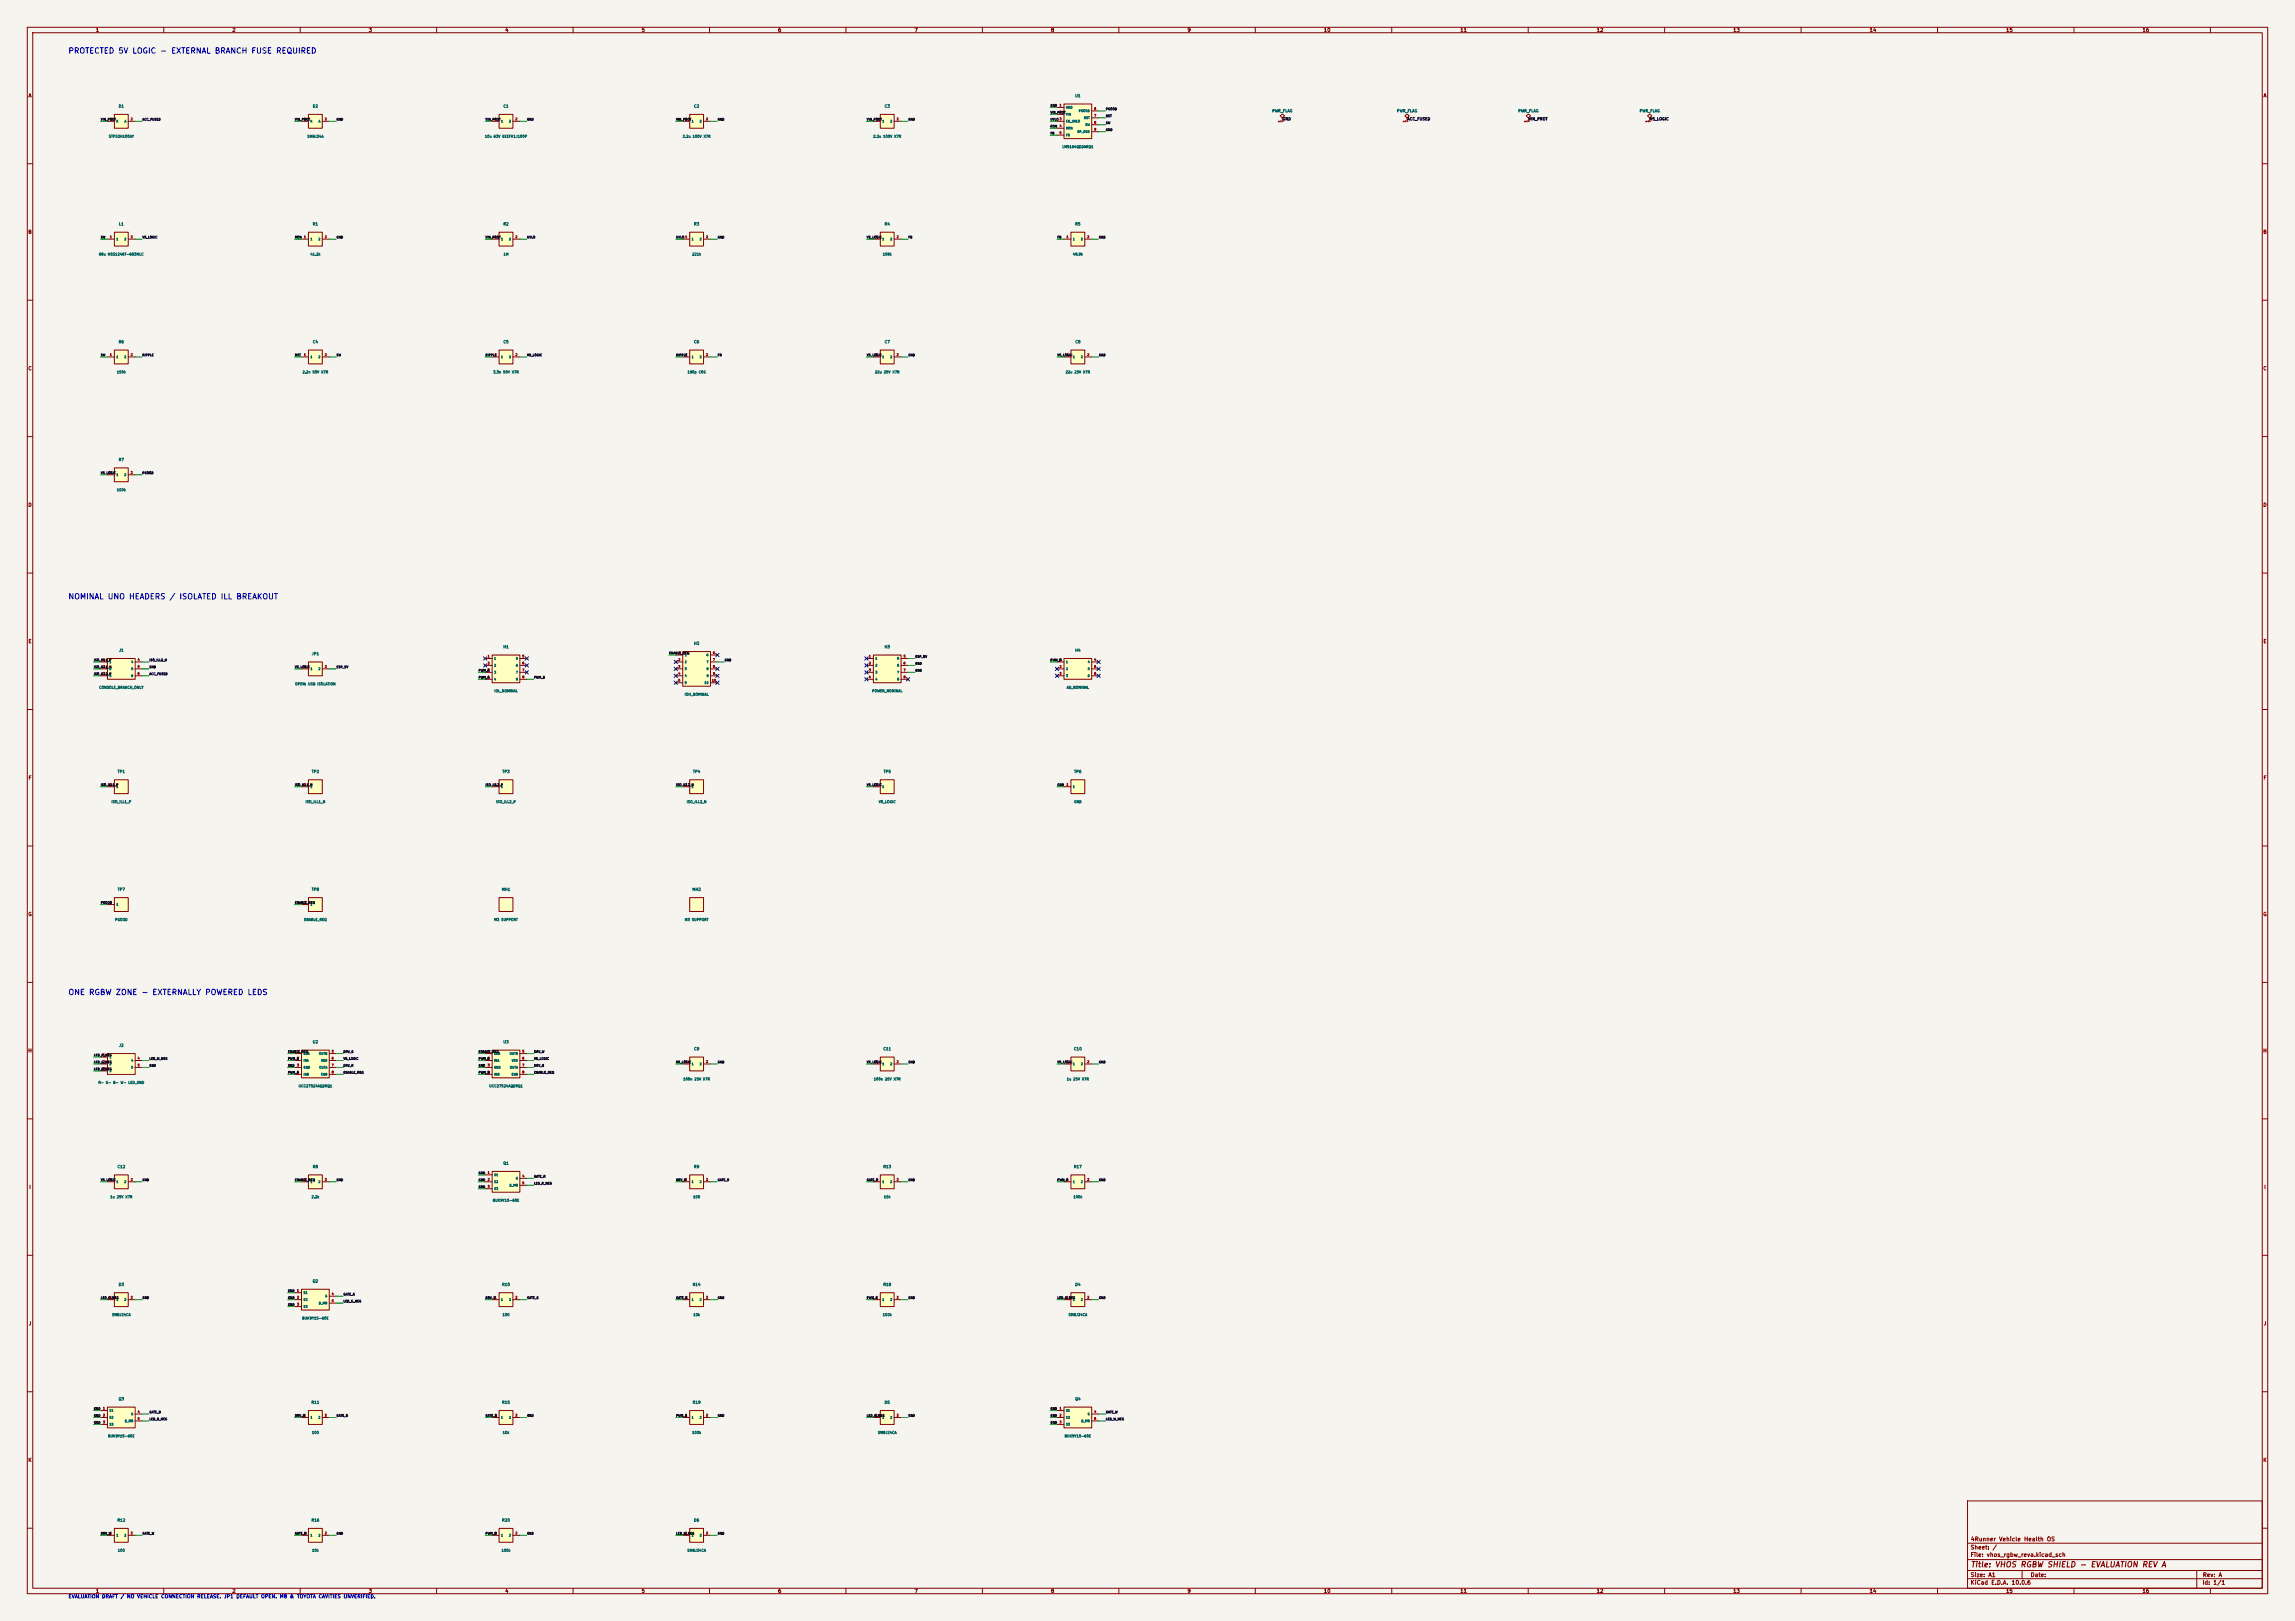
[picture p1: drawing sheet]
<svg xmlns="http://www.w3.org/2000/svg" width="841mm" height="594mm" viewBox="0 0 841 594" stroke-linecap="round" stroke-linejoin="round" font-family="sans-serif">
<defs><g id="words">
<g font-size="2" fill="#0000c2">
<text x="24.9" y="20.1">PROTECTED 5V LOGIC - EXTERNAL BRANCH FUSE REQUIRED</text>
<text x="24.9" y="220.1">NOMINAL UNO HEADERS / ISOLATED ILL BREAKOUT</text>
<text x="24.9" y="365.1">ONE RGBW ZONE - EXTERNALLY POWERED LEDS</text>
</g>
<text font-size="2" fill="#840000" x="722" y="574.8">Title: VHOS RGBW SHIELD - EVALUATION REV A</text>
<g font-size="1.5" fill="#840000">
<text x="721.9" y="568.1">Sheet: /</text>
<text x="722" y="565.1">4Runner Vehicle Health OS</text>
<text x="721.9" y="570.8">File: vhos_rgbw_reva.kicad_sch</text>
<text x="721.9" y="581">KiCad E.D.A. 10.0.6</text>
<text x="721.9" y="578.2">Size: A1</text>
<text x="743.9" y="578.2">Date:</text>
<text x="806.9" y="581">Id: 1/1</text>
<text x="807" y="578.2">Rev: A</text>
</g>
<g font-size="1.3" fill="#840000">
<text x="35" y="12">1</text>
<text x="85" y="12">2</text>
<text x="135" y="12">3</text>
<text x="185" y="12">4</text>
<text x="235" y="12">5</text>
<text x="285" y="12">6</text>
<text x="335" y="12">7</text>
<text x="385" y="12">8</text>
<text x="435" y="12">9</text>
<text x="485" y="12">10</text>
<text x="535" y="12">11</text>
<text x="585" y="12">12</text>
<text x="635" y="12">13</text>
<text x="685" y="12">14</text>
<text x="735" y="12">15</text>
<text x="785" y="12">16</text>
<text x="10.3" y="36">A</text>
<text x="829.3" y="36">A</text>
<text x="10.2" y="86">B</text>
<text x="829.2" y="86">B</text>
<text x="10.2" y="136">C</text>
<text x="829.2" y="136">C</text>
<text x="10.2" y="186">D</text>
<text x="829.2" y="186">D</text>
<text x="10.3" y="236">E</text>
<text x="829.3" y="236">E</text>
<text x="10.3" y="286">F</text>
<text x="829.3" y="286">F</text>
<text x="10.2" y="336">G</text>
<text x="829.2" y="336">G</text>
<text x="10.2" y="386">H</text>
<text x="829.2" y="386">H</text>
<text x="10.6" y="436">I</text>
<text x="829.6" y="436">I</text>
<text x="10.4" y="486">J</text>
<text x="829.4" y="486">J</text>
<text x="10.2" y="536">K</text>
<text x="829.2" y="536">K</text>
<text x="35" y="584">1</text>
<text x="85" y="584">2</text>
<text x="135" y="584">3</text>
<text x="185" y="584">4</text>
<text x="235" y="584">5</text>
<text x="285" y="584">6</text>
<text x="335" y="584">7</text>
<text x="385" y="584">8</text>
<text x="435" y="584">9</text>
<text x="485" y="584">10</text>
<text x="535" y="584">11</text>
<text x="585" y="584">12</text>
<text x="635" y="584">13</text>
<text x="685" y="584">14</text>
<text x="735" y="584">15</text>
<text x="785" y="584">16</text>
</g>
<text font-size="1.3" fill="#0000c2" x="25" y="586">EVALUATION DRAFT / NO VEHICLE CONNECTION RELEASE. JP1 DEFAULT OPEN. M8 &amp; TOYOTA CAVITIES UNVERIFIED.</text>
<g font-size="1" fill="#006464">
<text x="393.9" y="35.9">U1</text>
<text x="43.4" y="39.7">D1</text>
<text x="114.5" y="39.7">D2</text>
<text x="184.3" y="39.7">C1</text>
<text x="254.2" y="39.7">C2</text>
<text x="324" y="39.7">C3</text>
<text x="466.1" y="41.4">PWR_FLAG</text>
<text x="511.8" y="41.4">PWR_FLAG</text>
<text x="556.3" y="41.4">PWR_FLAG</text>
<text x="600.7" y="41.4">PWR_FLAG</text>
<text x="43.5" y="82.8">L1</text>
<text x="114.5" y="82.8">R1</text>
<text x="184.3" y="82.8">R2</text>
<text x="254.2" y="82.8">R3</text>
<text x="324" y="82.8">R4</text>
<text x="393.9" y="82.8">R5</text>
<text x="43.4" y="126">R6</text>
<text x="114.5" y="126">C4</text>
<text x="184.3" y="126">C5</text>
<text x="254.2" y="126">C6</text>
<text x="324" y="126">C7</text>
<text x="393.9" y="126">C8</text>
<text x="43.4" y="169.2">R7</text>
<text x="43.5" y="239.1">J1</text>
<text x="184.3" y="237.8">H1</text>
<text x="254.2" y="236.5">H2</text>
<text x="324" y="237.8">H3</text>
<text x="393.9" y="239.1">H4</text>
<text x="114.1" y="240.3">JP1</text>
<text x="43" y="283.5">TP1</text>
<text x="114.1" y="283.5">TP2</text>
<text x="184" y="283.5">TP3</text>
<text x="253.8" y="283.5">TP4</text>
<text x="323.7" y="283.5">TP5</text>
<text x="393.5" y="283.5">TP6</text>
<text x="43" y="326.7">TP7</text>
<text x="114.1" y="326.7">TP8</text>
<text x="183.7" y="326.7">MH1</text>
<text x="253.6" y="326.7">MH2</text>
<text x="43.5" y="383.8">J2</text>
<text x="114.5" y="382.6">U2</text>
<text x="184.3" y="382.6">U3</text>
<text x="254.2" y="385.1">C9</text>
<text x="323.6" y="385.1">C11</text>
<text x="393.4" y="385.1">C10</text>
<text x="42.9" y="428.3">C12</text>
<text x="114.5" y="428.3">R8</text>
<text x="184.3" y="427">Q1</text>
<text x="254.2" y="428.3">R9</text>
<text x="323.6" y="428.3">R13</text>
<text x="393.4" y="428.3">R17</text>
<text x="43.4" y="471.5">D3</text>
<text x="114.5" y="470.2">Q2</text>
<text x="183.9" y="471.5">R10</text>
<text x="253.7" y="471.5">R14</text>
<text x="323.6" y="471.5">R18</text>
<text x="393.9" y="471.5">D4</text>
<text x="43.3" y="513.4">Q3</text>
<text x="114" y="514.6">R11</text>
<text x="183.9" y="514.6">R15</text>
<text x="253.7" y="514.6">R19</text>
<text x="324" y="514.6">D5</text>
<text x="393.9" y="513.4">Q4</text>
<text x="42.9" y="557.8">R12</text>
<text x="114" y="557.8">R16</text>
<text x="183.9" y="557.8">R20</text>
<text x="254.2" y="557.8">D6</text>
</g>
<g font-size="1" fill="#a90000">
<text x="469.7" y="45" transform="rotate(-90 469.7 45)">1</text>
<text x="515.4" y="45" transform="rotate(-90 515.4 45)">1</text>
<text x="559.9" y="45" transform="rotate(-90 559.9 45)">1</text>
<text x="604.3" y="45" transform="rotate(-90 604.3 45)">1</text>
</g>
<g font-size="1" fill="#0f0f0f">
<text x="469.9" y="44.3">GND</text>
<text x="515.6" y="44.3">ACC_FUSED</text>
<text x="560.1" y="44.3">VIN_PROT</text>
<text x="604.5" y="44.3">V5_LOGIC</text>
</g>
<g font-size=".9" fill="#006464">
<text x="39.8" y="50.7">STPS2H100AY</text>
<text x="112.5" y="50.7">SMBJ24A</text>
<text x="177.6" y="50.7">10u 63V EEEFK1J100P</text>
<text x="250" y="50.7">2.2u 100V X7R</text>
<text x="319.9" y="50.7">2.2u 100V X7R</text>
<text x="389.2" y="54.5">LM5164QDDARQ1</text>
<text x="36.2" y="93.8">68u MSS1246T-683MLC</text>
<text x="113.6" y="93.8">41.2k</text>
<text x="184.4" y="93.8">1M</text>
<text x="253.5" y="93.8">221k</text>
<text x="323.4" y="93.8">158k</text>
<text x="393" y="93.8">49.9k</text>
<text x="42.7" y="137">150k</text>
<text x="110.8" y="137">2.2n 50V X7R</text>
<text x="180.6" y="137">3.3n 50V X7R</text>
<text x="251.8" y="137">180p C0G</text>
<text x="320.5" y="137">22u 25V X7R</text>
<text x="390.4" y="137">22u 25V X7R</text>
<text x="42.7" y="180.2">100k</text>
<text x="108.1" y="251.3">OPEN: USB ISOLATION</text>
<text x="36.2" y="252.6">CONSOLE_BRANCH_ONLY</text>
<text x="181" y="253.9">IOL_NOMINAL</text>
<text x="250.8" y="255.1">IOH_NOMINAL</text>
<text x="319.5" y="253.9">POWER_NOMINAL</text>
<text x="390.8" y="252.6">AD_NOMINAL</text>
<text x="40.7" y="294.5">ISO_ILL1_P</text>
<text x="111.8" y="294.5">ISO_ILL1_N</text>
<text x="181.7" y="294.5">ISO_ILL2_P</text>
<text x="251.5" y="294.5">ISO_ILL2_N</text>
<text x="321.9" y="294.5">V5_LOGIC</text>
<text x="393.5" y="294.5">GND</text>
<text x="42.1" y="337.7">PGOOD</text>
<text x="111.3" y="337.7">ENABLE_REQ</text>
<text x="181" y="337.7">M3 SUPPORT</text>
<text x="250.8" y="337.7">M3 SUPPORT</text>
<text x="36" y="397.4">R- G- B- W- LED_GND</text>
<text x="109.3" y="398.6">UCC27524AQDRQ1</text>
<text x="179.2" y="398.6">UCC27524AQDRQ1</text>
<text x="250.3" y="396.1">100n 25V X7R</text>
<text x="320.1" y="396.1">100n 25V X7R</text>
<text x="390.8" y="396.1">1u 25V X7R</text>
<text x="40.3" y="439.3">1u 25V X7R</text>
<text x="114" y="439.3">2.2k</text>
<text x="180.5" y="440.6">BUK9Y15-60E</text>
<text x="253.9" y="439.3">100</text>
<text x="323.8" y="439.3">10k</text>
<text x="393.2" y="439.3">100k</text>
<text x="40.9" y="482.5">SMBJ24CA</text>
<text x="110.6" y="483.7">BUK9Y15-60E</text>
<text x="184" y="482.5">100</text>
<text x="254" y="482.5">10k</text>
<text x="323.4" y="482.5">100k</text>
<text x="391.5" y="482.5">SMBJ24CA</text>
<text x="39.5" y="526.9">BUK9Y15-60E</text>
<text x="114.2" y="525.6">100</text>
<text x="184.1" y="525.6">10k</text>
<text x="253.5" y="525.6">100k</text>
<text x="321.6" y="525.6">SMBJ24CA</text>
<text x="390" y="526.9">BUK9Y15-60E</text>
<text x="43.1" y="568.8">100</text>
<text x="114.3" y="568.8">10k</text>
<text x="183.7" y="568.8">100k</text>
<text x="251.8" y="568.8">SMBJ24CA</text>
</g>
<g font-size=".8" fill="#0f0f0f">
<text x="384.8" y="39.3">GND</text>
<text x="384.8" y="41.8">VIN_PROT</text>
<text x="405.2" y="40.6">PGOOD</text>
<text x="36.9" y="44.4">VIN_PROT</text>
<text x="52.1" y="44.4">ACC_FUSED</text>
<text x="108" y="44.4">VIN_PROT</text>
<text x="123.2" y="44.4">GND</text>
<text x="177.8" y="44.4">VIN_PROT</text>
<text x="193.1" y="44.4">GND</text>
<text x="247.7" y="44.4">VIN_PROT</text>
<text x="262.9" y="44.4">GND</text>
<text x="317.5" y="44.4">VIN_PROT</text>
<text x="332.8" y="44.4">GND</text>
<text x="384.8" y="44.4">UVLO 3</text>
<text x="384.8" y="46.9">RON</text>
<text x="405.2" y="43.1">BST</text>
<text x="405.2" y="45.6">SW</text>
<text x="384.8" y="49.4">FB</text>
<text x="405.2" y="48.2">GND</text>
<text x="36.9" y="87.5">SW</text>
<text x="52.1" y="87.5">V5_LOGIC</text>
<text x="108" y="87.5">RON</text>
<text x="123.2" y="87.5">GND</text>
<text x="177.8" y="87.5">VIN_PROT</text>
<text x="193.1" y="87.5">UVLO</text>
<text x="247.7" y="87.5">UVLO 1</text>
<text x="262.9" y="87.5">GND</text>
<text x="317.5" y="87.5">V5_LOGIC</text>
<text x="332.8" y="87.5">FB</text>
<text x="387.4" y="87.5">FB</text>
<text x="402.6" y="87.5">GND</text>
<text x="36.9" y="130.7">SW</text>
<text x="52.1" y="130.7">RIPPLE</text>
<text x="108" y="130.7">BST</text>
<text x="123.2" y="130.7">SW</text>
<text x="177.8" y="130.7">RIPPLE</text>
<text x="193.1" y="130.7">V5_LOGIC</text>
<text x="247.7" y="130.7">RIPPLE</text>
<text x="262.9" y="130.7">FB</text>
<text x="317.5" y="130.7">V5_LOGIC</text>
<text x="332.8" y="130.7">GND</text>
<text x="387.4" y="130.7">V5_LOGIC</text>
<text x="402.6" y="130.7">GND</text>
<text x="36.9" y="173.9">V5_LOGIC</text>
<text x="52.1" y="173.9">PGOOD</text>
<text x="245.1" y="239.9">ENABLE_REQ</text>
<text x="34.3" y="245">ISO_ILL1_N</text>
<text x="34.3" y="242.5">ISO_ILL1_P</text>
<text x="54.6" y="242.5">ISO_ILL2_N</text>
<text x="54.6" y="245">GND</text>
<text x="108" y="245">V5_LOGIC</text>
<text x="123.2" y="245">ESP_5V</text>
<text x="265.5" y="242.5">GND</text>
<text x="335.3" y="241.2">ESP_5V</text>
<text x="335.3" y="243.8">GND</text>
<text x="384.8" y="242.5">PWM_W</text>
<text x="34.3" y="247.6">ISO_ILL2_P</text>
<text x="54.6" y="247.6">ACC_FUSED</text>
<text x="175.3" y="246.3">PWM_R</text>
<text x="175.3" y="248.8">PWM_G</text>
<text x="195.6" y="248.8">PWM_B</text>
<text x="335.3" y="246.3">GND</text>
<text x="36.9" y="288.2">ISO_ILL1_P</text>
<text x="108" y="288.2">ISO_ILL1_N</text>
<text x="177.8" y="288.2">ISO_ILL2_P</text>
<text x="247.7" y="288.2">ISO_ILL2_N</text>
<text x="317.5" y="288.2">V5_LOGIC</text>
<text x="387.4" y="288.2">GND</text>
<text x="36.9" y="331.4">PGOOD</text>
<text x="108" y="331.4">ENABLE_REQ</text>
<text x="34.3" y="389.8">LED_G_NEG</text>
<text x="34.3" y="387.3">LED_R_NEG</text>
<text x="54.6" y="388.5">LED_W_NEG</text>
<text x="105.4" y="386">ENABLE_REQ</text>
<text x="105.4" y="388.5">PWM_R</text>
<text x="125.8" y="386">DRV_G</text>
<text x="125.8" y="388.5">V5_LOGIC</text>
<text x="175.3" y="388.5">PWM_B</text>
<text x="175.3" y="386">ENABLE_REQ</text>
<text x="195.6" y="386">DRV_W</text>
<text x="195.6" y="388.5">V5_LOGIC</text>
<text x="247.7" y="389.8">V5_LOGIC</text>
<text x="262.9" y="389.8">GND</text>
<text x="317.5" y="389.8">V5_LOGIC</text>
<text x="332.8" y="389.8">GND</text>
<text x="387.4" y="389.8">V5_LOGIC</text>
<text x="402.6" y="389.8">GND</text>
<text x="34.3" y="392.3">LED_B_NEG</text>
<text x="54.6" y="391.1">GND</text>
<text x="105.4" y="391.1">GND</text>
<text x="105.4" y="393.6">PWM_G</text>
<text x="125.8" y="391.1">DRV_R</text>
<text x="125.8" y="393.6">ENABLE_REQ</text>
<text x="175.3" y="391.1">GND</text>
<text x="175.3" y="393.6">PWM_W</text>
<text x="195.6" y="393.6">ENABLE_REQ</text>
<text x="195.6" y="391.1">DRV_B</text>
<text x="175.3" y="430.4">GND</text>
<text x="195.6" y="431.7">GATE_R</text>
<text x="36.9" y="433">V5_LOGIC</text>
<text x="52.1" y="433">GND</text>
<text x="108" y="433">ENABLE_REQ</text>
<text x="123.2" y="433">GND</text>
<text x="175.3" y="435.5">GND</text>
<text x="175.3" y="433">GND</text>
<text x="195.6" y="434.3">LED_R_NEG</text>
<text x="247.7" y="433">DRV_R</text>
<text x="262.9" y="433">GATE_R</text>
<text x="317.5" y="433">GATE_R</text>
<text x="332.8" y="433">GND</text>
<text x="387.4" y="433">PWM_R</text>
<text x="402.6" y="433">GND</text>
<text x="105.4" y="473.6">GND</text>
<text x="36.9" y="476.2">LED_R_NEG</text>
<text x="52.1" y="476.2">GND</text>
<text x="105.4" y="476.2">GND</text>
<text x="105.4" y="478.7">GND</text>
<text x="125.8" y="477.4">LED_G_NEG</text>
<text x="125.8" y="474.9">GATE_G</text>
<text x="177.8" y="476.2">DRV_G</text>
<text x="193.1" y="476.2">GATE_G</text>
<text x="247.7" y="476.2">GATE_G</text>
<text x="262.9" y="476.2">GND</text>
<text x="317.5" y="476.2">PWM_G</text>
<text x="332.8" y="476.2">GND</text>
<text x="387.4" y="476.2">LED_G_NEG</text>
<text x="402.6" y="476.2">GND</text>
<text x="34.3" y="516.8">GND</text>
<text x="34.3" y="519.3">GND</text>
<text x="34.3" y="521.9">GND</text>
<text x="54.6" y="520.6">LED_B_NEG</text>
<text x="54.6" y="518.1">GATE_B</text>
<text x="108" y="519.3">DRV_B</text>
<text x="123.2" y="519.3">GATE_B</text>
<text x="177.8" y="519.3">GATE_B</text>
<text x="193.1" y="519.3">GND</text>
<text x="247.7" y="519.3">PWM_B</text>
<text x="262.9" y="519.3">GND</text>
<text x="317.5" y="519.3">LED_B_NEG</text>
<text x="332.8" y="519.3">GND</text>
<text x="384.8" y="516.8">GND</text>
<text x="384.8" y="519.3">GND</text>
<text x="384.8" y="521.9">GND</text>
<text x="405.2" y="520.6">LED_W_NEG</text>
<text x="405.2" y="518.1">GATE_W</text>
<text x="36.9" y="562.5">DRV_W</text>
<text x="52.1" y="562.5">GATE_W</text>
<text x="108" y="562.5">GATE_W</text>
<text x="123.2" y="562.5">GND</text>
<text x="177.8" y="562.5">PWM_W</text>
<text x="193.1" y="562.5">GND</text>
<text x="247.7" y="562.5">LED_W_NEG</text>
<text x="262.9" y="562.5">GND</text>
</g>
<g font-size=".8" fill="#a90000">
<text x="388.2" y="39.1">1</text>
<text x="388.2" y="41.7">2</text>
<text x="400.9" y="40.4">6</text>
<text x="40.2" y="44.2">1</text>
<text x="47.8" y="44.2">2</text>
<text x="111.3" y="44.2">1</text>
<text x="118.9" y="44.2">2</text>
<text x="181.1" y="44.2">1</text>
<text x="188.8" y="44.2">2</text>
<text x="251" y="44.2">1</text>
<text x="258.6" y="44.2">2</text>
<text x="320.8" y="44.2">1</text>
<text x="328.5" y="44.2">2</text>
<text x="388.2" y="46.8">4</text>
<text x="400.9" y="43">7</text>
<text x="400.9" y="45.5">8</text>
<text x="388.2" y="49.3">5</text>
<text x="400.9" y="48">9</text>
<text x="40.2" y="87.4">1</text>
<text x="47.8" y="87.4">2</text>
<text x="111.3" y="87.4">1</text>
<text x="118.9" y="87.4">2</text>
<text x="181.1" y="87.4">1</text>
<text x="188.8" y="87.4">2</text>
<text x="258.6" y="87.4">2</text>
<text x="320.8" y="87.4">1</text>
<text x="328.5" y="87.4">2</text>
<text x="390.7" y="87.4">1</text>
<text x="398.3" y="87.4">2</text>
<text x="40.2" y="130.6">1</text>
<text x="47.8" y="130.6">2</text>
<text x="111.3" y="130.6">1</text>
<text x="118.9" y="130.6">2</text>
<text x="181.1" y="130.6">1</text>
<text x="188.8" y="130.6">2</text>
<text x="251" y="130.6">1</text>
<text x="258.6" y="130.6">2</text>
<text x="320.8" y="130.6">1</text>
<text x="328.5" y="130.6">2</text>
<text x="390.7" y="130.6">1</text>
<text x="398.3" y="130.6">2</text>
<text x="40.2" y="173.8">1</text>
<text x="47.8" y="173.8">2</text>
<text x="248.5" y="239.8">1</text>
<text x="261.2" y="239.8">6</text>
<text x="37.6" y="242.3">1</text>
<text x="37.6" y="244.9">2</text>
<text x="50.3" y="242.3">4</text>
<text x="50.3" y="244.9">5</text>
<text x="111.3" y="244.9">1</text>
<text x="118.9" y="244.9">2</text>
<text x="178.6" y="241.1">1</text>
<text x="178.6" y="243.6">2</text>
<text x="191.3" y="241.1">5</text>
<text x="191.3" y="243.6">6</text>
<text x="248.5" y="242.3">2</text>
<text x="248.5" y="244.9">3</text>
<text x="261.2" y="242.3">7</text>
<text x="261.2" y="244.9">8</text>
<text x="318.3" y="241.1">1</text>
<text x="318.3" y="243.6">2</text>
<text x="331" y="241.1">5</text>
<text x="331" y="243.6">6</text>
<text x="388.2" y="242.3">1</text>
<text x="388.2" y="244.9">2</text>
<text x="400.9" y="242.3">4</text>
<text x="400.9" y="244.9">5</text>
<text x="37.6" y="247.4">3</text>
<text x="50.3" y="247.4">6</text>
<text x="178.6" y="246.2">3</text>
<text x="178.6" y="248.7">4</text>
<text x="191.3" y="246.2">7</text>
<text x="191.3" y="248.7">8</text>
<text x="248.5" y="247.4">4</text>
<text x="248.5" y="250">5</text>
<text x="260.8" y="250">10</text>
<text x="261.2" y="247.4">9</text>
<text x="318.3" y="246.2">3</text>
<text x="318.3" y="248.7">4</text>
<text x="331" y="246.2">7</text>
<text x="331" y="248.7">8</text>
<text x="388.2" y="247.4">3</text>
<text x="400.9" y="247.4">6</text>
<text x="40.2" y="288.1">1</text>
<text x="111.3" y="288.1">1</text>
<text x="181.1" y="288.1">1</text>
<text x="251" y="288.1">1</text>
<text x="320.8" y="288.1">1</text>
<text x="390.7" y="288.1">1</text>
<text x="40.2" y="331.2">1</text>
<text x="111.3" y="331.2">1</text>
<text x="37.6" y="387.1">1</text>
<text x="37.6" y="389.7">2</text>
<text x="50.3" y="388.4">4</text>
<text x="108.8" y="385.9">1</text>
<text x="108.8" y="388.4">2</text>
<text x="121.5" y="385.9">5</text>
<text x="121.5" y="388.4">6</text>
<text x="178.6" y="385.9">1</text>
<text x="178.6" y="388.4">2</text>
<text x="191.3" y="385.9">5</text>
<text x="191.3" y="388.4">6</text>
<text x="251" y="389.7">1</text>
<text x="258.6" y="389.7">2</text>
<text x="320.8" y="389.7">1</text>
<text x="328.5" y="389.7">2</text>
<text x="390.7" y="389.7">1</text>
<text x="398.3" y="389.7">2</text>
<text x="37.6" y="392.2">3</text>
<text x="50.3" y="390.9">5</text>
<text x="108.8" y="390.9">3</text>
<text x="108.8" y="393.5">4</text>
<text x="121.5" y="390.9">7</text>
<text x="121.5" y="393.5">8</text>
<text x="178.6" y="390.9">3</text>
<text x="178.6" y="393.5">4</text>
<text x="191.3" y="390.9">7</text>
<text x="191.3" y="393.5">8</text>
<text x="178.6" y="430.3">1</text>
<text x="191.3" y="431.6">4</text>
<text x="40.2" y="432.8">1</text>
<text x="47.8" y="432.8">2</text>
<text x="111.3" y="432.8">1</text>
<text x="118.9" y="432.8">2</text>
<text x="178.6" y="432.8">2</text>
<text x="178.6" y="435.4">3</text>
<text x="191.3" y="434.1">5</text>
<text x="251" y="432.8">1</text>
<text x="258.6" y="432.8">2</text>
<text x="320.8" y="432.8">1</text>
<text x="328.5" y="432.8">2</text>
<text x="390.7" y="432.8">1</text>
<text x="398.3" y="432.8">2</text>
<text x="108.8" y="473.5">1</text>
<text x="40.2" y="476">1</text>
<text x="47.8" y="476">2</text>
<text x="108.8" y="476">2</text>
<text x="108.8" y="478.6">3</text>
<text x="121.5" y="474.8">4</text>
<text x="121.5" y="477.3">5</text>
<text x="181.1" y="476">1</text>
<text x="188.8" y="476">2</text>
<text x="251" y="476">1</text>
<text x="258.6" y="476">2</text>
<text x="320.8" y="476">1</text>
<text x="328.5" y="476">2</text>
<text x="390.7" y="476">1</text>
<text x="398.3" y="476">2</text>
<text x="37.6" y="516.7">1</text>
<text x="37.6" y="519.2">2</text>
<text x="37.6" y="521.7">3</text>
<text x="50.3" y="517.9">4</text>
<text x="50.3" y="520.5">5</text>
<text x="111.3" y="519.2">1</text>
<text x="118.9" y="519.2">2</text>
<text x="181.1" y="519.2">1</text>
<text x="188.8" y="519.2">2</text>
<text x="251" y="519.2">1</text>
<text x="258.6" y="519.2">2</text>
<text x="320.8" y="519.2">1</text>
<text x="328.5" y="519.2">2</text>
<text x="388.2" y="516.7">1</text>
<text x="388.2" y="519.2">2</text>
<text x="388.2" y="521.7">3</text>
<text x="400.9" y="517.9">4</text>
<text x="400.9" y="520.5">5</text>
<text x="40.2" y="562.4">1</text>
<text x="47.8" y="562.4">2</text>
<text x="111.3" y="562.4">1</text>
<text x="118.9" y="562.4">2</text>
<text x="181.1" y="562.4">1</text>
<text x="188.8" y="562.4">2</text>
<text x="251" y="562.4">1</text>
<text x="258.6" y="562.4">2</text>
</g>
<g font-size=".8" fill="#006464">
<text x="390.5" y="40">GND</text>
<text x="395.2" y="41.2">PGOOD</text>
<text x="42.5" y="45.1">K</text>
<text x="45.5" y="45.1">A</text>
<text x="113.7" y="45.1">K</text>
<text x="116.6" y="45.1">A</text>
<text x="183.5" y="45.1">1</text>
<text x="186.4" y="45.1">2</text>
<text x="253.4" y="45.1">1</text>
<text x="256.3" y="45.1">2</text>
<text x="323.2" y="45.1">1</text>
<text x="326.1" y="45.1">2</text>
<text x="390.5" y="42.5">VIN</text>
<text x="390.5" y="45.1">EN_UVLO</text>
<text x="390.5" y="47.6">RON</text>
<text x="397.1" y="43.8">BST</text>
<text x="397.6" y="46.3">SW</text>
<text x="390.5" y="50.1">FB</text>
<text x="394.7" y="48.9">EP_GND</text>
<text x="42.5" y="88.2">1</text>
<text x="45.4" y="88.2">2</text>
<text x="113.7" y="88.2">1</text>
<text x="116.6" y="88.2">2</text>
<text x="183.5" y="88.2">1</text>
<text x="186.4" y="88.2">2</text>
<text x="253.4" y="88.2">1</text>
<text x="256.3" y="88.2">2</text>
<text x="323.2" y="88.2">1</text>
<text x="326.1" y="88.2">2</text>
<text x="393.1" y="88.2">1</text>
<text x="396" y="88.2">2</text>
<text x="42.5" y="131.4">1</text>
<text x="45.4" y="131.4">2</text>
<text x="113.7" y="131.4">1</text>
<text x="116.6" y="131.4">2</text>
<text x="183.5" y="131.4">1</text>
<text x="186.4" y="131.4">2</text>
<text x="253.4" y="131.4">1</text>
<text x="256.3" y="131.4">2</text>
<text x="323.2" y="131.4">1</text>
<text x="326.1" y="131.4">2</text>
<text x="393.1" y="131.4">1</text>
<text x="396" y="131.4">2</text>
<text x="42.5" y="174.6">1</text>
<text x="45.4" y="174.6">2</text>
<text x="40" y="243.2">1</text>
<text x="40" y="245.7">2</text>
<text x="48" y="243.2">4</text>
<text x="48" y="245.7">5</text>
<text x="113.7" y="245.7">1</text>
<text x="116.6" y="245.7">2</text>
<text x="181" y="241.9">1</text>
<text x="181" y="244.4">2</text>
<text x="189" y="241.9">5</text>
<text x="189" y="244.4">6</text>
<text x="250.8" y="240.6">1</text>
<text x="250.8" y="243.2">2</text>
<text x="250.8" y="245.7">3</text>
<text x="258.8" y="240.6">6</text>
<text x="258.8" y="243.2">7</text>
<text x="258.8" y="245.7">8</text>
<text x="320.7" y="241.9">1</text>
<text x="320.7" y="244.4">2</text>
<text x="328.7" y="241.9">5</text>
<text x="328.7" y="244.4">6</text>
<text x="390.5" y="243.2">1</text>
<text x="390.5" y="245.7">2</text>
<text x="398.5" y="243.2">4</text>
<text x="398.5" y="245.7">5</text>
<text x="40" y="248.3">3</text>
<text x="48" y="248.3">6</text>
<text x="181" y="247">3</text>
<text x="181" y="249.5">4</text>
<text x="189" y="247">7</text>
<text x="189" y="249.5">8</text>
<text x="250.8" y="248.3">4</text>
<text x="250.8" y="250.8">5</text>
<text x="258" y="250.8">10</text>
<text x="258.8" y="248.3">9</text>
<text x="320.7" y="247">3</text>
<text x="320.7" y="249.5">4</text>
<text x="328.7" y="247">7</text>
<text x="328.7" y="249.5">8</text>
<text x="390.5" y="248.3">3</text>
<text x="398.5" y="248.3">6</text>
<text x="42.5" y="288.9">1</text>
<text x="113.7" y="288.9">1</text>
<text x="183.5" y="288.9">1</text>
<text x="253.4" y="288.9">1</text>
<text x="323.2" y="288.9">1</text>
<text x="393.1" y="288.9">1</text>
<text x="42.5" y="332.1">1</text>
<text x="113.7" y="332.1">1</text>
<text x="40" y="388">1</text>
<text x="48" y="389.2">4</text>
<text x="111.1" y="386.7">ENA</text>
<text x="111.1" y="389.2">INA</text>
<text x="116.8" y="386.7">OUTB</text>
<text x="117.6" y="389.2">VDD</text>
<text x="181" y="386.7">ENA</text>
<text x="181" y="389.2">INA</text>
<text x="186.6" y="386.7">OUTB</text>
<text x="187.4" y="389.2">VDD</text>
<text x="40" y="390.5">2</text>
<text x="40" y="393">3</text>
<text x="48" y="391.8">5</text>
<text x="111.1" y="391.8">GND</text>
<text x="111.1" y="394.3">INB</text>
<text x="116.9" y="391.8">OUTA</text>
<text x="117.5" y="394.3">ENB</text>
<text x="181" y="391.8">GND</text>
<text x="181" y="394.3">INB</text>
<text x="186.7" y="391.8">OUTA</text>
<text x="187.4" y="394.3">ENB</text>
<text x="253.4" y="390.5">1</text>
<text x="256.3" y="390.5">2</text>
<text x="323.2" y="390.5">1</text>
<text x="326.1" y="390.5">2</text>
<text x="393.1" y="390.5">1</text>
<text x="396" y="390.5">2</text>
<text x="181" y="431.1">S1</text>
<text x="42.5" y="433.7">1</text>
<text x="45.4" y="433.7">2</text>
<text x="113.7" y="433.7">1</text>
<text x="116.6" y="433.7">2</text>
<text x="181" y="433.7">S2</text>
<text x="181" y="436.2">S3</text>
<text x="186.6" y="434.9">D_MB</text>
<text x="188.9" y="432.4">G</text>
<text x="253.4" y="433.7">1</text>
<text x="256.3" y="433.7">2</text>
<text x="323.2" y="433.7">1</text>
<text x="326.1" y="433.7">2</text>
<text x="393.1" y="433.7">1</text>
<text x="396" y="433.7">2</text>
<text x="42.5" y="476.9">1</text>
<text x="45.4" y="476.9">2</text>
<text x="111.1" y="474.3">S1</text>
<text x="111.1" y="476.9">S2</text>
<text x="111.1" y="479.4">S3</text>
<text x="116.7" y="478.1">D_MB</text>
<text x="119.1" y="475.6">G</text>
<text x="183.5" y="476.9">1</text>
<text x="186.4" y="476.9">2</text>
<text x="253.4" y="476.9">1</text>
<text x="256.3" y="476.9">2</text>
<text x="323.2" y="476.9">1</text>
<text x="326.1" y="476.9">2</text>
<text x="393.1" y="476.9">1</text>
<text x="396" y="476.9">2</text>
<text x="40" y="517.5">S1</text>
<text x="40" y="520">S2</text>
<text x="45.6" y="521.3">D_MB</text>
<text x="47.9" y="518.8">G</text>
<text x="113.7" y="520">1</text>
<text x="116.6" y="520">2</text>
<text x="183.5" y="520">1</text>
<text x="186.4" y="520">2</text>
<text x="253.4" y="520">1</text>
<text x="256.3" y="520">2</text>
<text x="323.2" y="520">1</text>
<text x="326.1" y="520">2</text>
<text x="390.5" y="517.5">S1</text>
<text x="390.5" y="520">S2</text>
<text x="396.1" y="521.3">D_MB</text>
<text x="398.5" y="518.8">G</text>
<text x="40" y="522.6">S3</text>
<text x="390.5" y="522.6">S3</text>
<text x="42.5" y="563.2">1</text>
<text x="45.4" y="563.2">2</text>
<text x="113.7" y="563.2">1</text>
<text x="116.6" y="563.2">2</text>
<text x="183.5" y="563.2">1</text>
<text x="186.4" y="563.2">2</text>
<text x="253.4" y="563.2">1</text>
<text x="256.3" y="563.2">2</text>
</g>
</g></defs>
<path d="M0 0h841v594h-841z" fill="#f5f4ef" stroke="#f5f4ef" stroke-width=".37"/>
<g fill="none" stroke="#840000" stroke-width=".37">
<path d="M10 10h821v574h-821zM12 12h817v570h-817zM60 10v2M110 10v2M160 10v2M210 10v2M260 10v2M310 10v2M360 10v2M410 10v2M460 10v2M510 10v2"/>
<path d="M560 10v2M610 10v2M660 10v2M710 10v2M760 10v2M810 10v2M10 60h2M829 60h2M10 110h2M829 110h2M10 160h2M829 160h2"/>
<path d="M10 210h2M829 210h2M10 260h2M829 260h2M10 310h2M829 310h2M10 360h2M829 360h2M10 410h2M829 410h2M10 460h2M829 460h2"/>
<path d="M10 510h2M829 510h2M10 560h2M721 550h108v32h-108zM829 560h2M721 578.5h108M721 575.5h108M721 571.5h108M721 565.5h108M741 575.5v3M805 575.5v6.5M60 582v2"/>
<path d="M110 582v2M160 582v2M210 582v2M260 582v2M310 582v2M360 582v2M410 582v2M460 582v2M510 582v2M560 582v2M610 582v2M660 582v2"/>
<path d="M710 582v2M760 582v2M810 582v2"/>
</g>
<path d="M392.4 387.3h5.1v5.1h-5.1z" fill="#ffffc2"/>
<path d="M389.9 389.9h2.5M392.4 387.3h5.1v5.1h-5.1zM397.5 389.9h2.5" fill="none" stroke="#840000" stroke-width=".37"/>
<path d="M113 41.9h5.1v5.1h-5.1z" fill="#ffffc2"/>
<path d="M110.5 44.4h2.5M113 41.9h5.1v5.1h-5.1zM118.1 44.4h2.5" fill="none" stroke="#840000" stroke-width=".37"/>
<path d="M182.9 285.7h5.1v5.1h-5.1z" fill="#ffffc2"/>
<path d="M180.3 288.3h2.6M182.9 285.7h5.1v5.1h-5.1z" fill="none" stroke="#840000" stroke-width=".37"/>
<path d="M322.6 387.3h5.1v5.1h-5.1z" fill="#ffffc2"/>
<path d="M320 389.9h2.6M322.6 387.3h5.1v5.1h-5.1zM327.7 389.9h2.5" fill="none" stroke="#840000" stroke-width=".37"/>
<path d="M182.9 41.9h5.1v5.1h-5.1z" fill="#ffffc2"/>
<path d="M180.3 44.4h2.6M182.9 41.9h5.1v5.1h-5.1zM188 44.4h2.5" fill="none" stroke="#840000" stroke-width=".37"/>
<path d="M113 285.7h5.1v5.1h-5.1z" fill="#ffffc2"/>
<path d="M110.5 288.3h2.5M113 285.7h5.1v5.1h-5.1z" fill="none" stroke="#840000" stroke-width=".37"/>
<path d="M110.5 472.4h10.1v7.7h-10.1z" fill="#ffffc2"/>
<path d="M107.9 473.7h2.6M107.9 476.2h2.6M107.9 478.8h2.6M110.5 472.4h10.1v7.7h-10.1zM120.6 475h2.6M120.6 477.5h2.6" fill="none" stroke="#840000" stroke-width=".37"/>
<path d="M41.9 85.1h5.1v5.1h-5.1z" fill="#ffffc2"/>
<path d="M39.4 87.6h2.5M41.9 85.1h5.1v5.1h-5.1zM47 87.6h2.5" fill="none" stroke="#840000" stroke-width=".37"/>
<path d="M41.9 473.7h5.1v5.1h-5.1z" fill="#ffffc2"/>
<path d="M39.4 476.2h2.5M41.9 473.7h5.1v5.1h-5.1zM47 476.2h2.5" fill="none" stroke="#840000" stroke-width=".37"/>
<path d="M252.7 41.9h5.1v5.1h-5.1z" fill="#ffffc2"/>
<path d="M250.2 44.4h2.5M252.7 41.9h5.1v5.1h-5.1zM257.8 44.4h2.5" fill="none" stroke="#840000" stroke-width=".37"/>
<path d="M250.2 238.8h10.1v12.7h-10.1z" fill="#ffffc2"/>
<path d="M250.2 238.8h10.1v12.7h-10.1zM247.6 240h2.6M247.6 242.6h2.6M247.6 245.1h2.6M247.6 247.6h2.6M247.6 250.2h2.6M260.3 240h2.6M260.3 242.6h2.6M260.3 245.1h2.6M260.3 247.6h2.6M260.3 250.2h2.6" fill="none" stroke="#840000" stroke-width=".37"/>
<path d="M320 240h10.2v10.2h-10.2z" fill="#ffffc2"/>
<path d="M317.5 241.3h2.5M317.5 243.8h2.5M317.5 246.4h2.5M317.5 248.9h2.5M320 240h10.2v10.2h-10.2zM330.2 241.3h2.5M330.2 243.8h2.5M330.2 246.4h2.5M330.2 248.9h2.5" fill="none" stroke="#840000" stroke-width=".37"/>
<path d="M322.6 285.7h5.1v5.1h-5.1z" fill="#ffffc2"/>
<path d="M320 288.3h2.6M322.6 285.7h5.1v5.1h-5.1z" fill="none" stroke="#840000" stroke-width=".37"/>
<path d="M113 85.1h5.1v5.1h-5.1z" fill="#ffffc2"/>
<path d="M110.5 87.6h2.5M113 85.1h5.1v5.1h-5.1zM118.1 87.6h2.5" fill="none" stroke="#840000" stroke-width=".37"/>
<path d="M182.9 85.1h5.1v5.1h-5.1z" fill="#ffffc2"/>
<path d="M180.3 87.6h2.6M182.9 85.1h5.1v5.1h-5.1zM188 87.6h2.5" fill="none" stroke="#840000" stroke-width=".37"/>
<path d="M389.9 241.3h10.1v7.6h-10.1z" fill="#ffffc2"/>
<path d="M387.3 242.6h2.6M387.3 245.1h2.6M387.3 247.6h2.6M389.9 241.3h10.1v7.6h-10.1zM400 242.6h2.6M400 245.1h2.6M400 247.6h2.6" fill="none" stroke="#840000" stroke-width=".37"/>
<path d="M392.4 285.7h5.1v5.1h-5.1z" fill="#ffffc2"/>
<path d="M389.9 288.3h2.5M392.4 285.7h5.1v5.1h-5.1z" fill="none" stroke="#840000" stroke-width=".37"/>
<path d="M113 430.5h5.1v5.1h-5.1z" fill="#ffffc2"/>
<path d="M110.5 433.1h2.5M113 430.5h5.1v5.1h-5.1zM118.1 433.1h2.5" fill="none" stroke="#840000" stroke-width=".37"/>
<path d="M41.9 430.5h5.1v5.1h-5.1z" fill="#ffffc2"/>
<path d="M39.4 433.1h2.5M41.9 430.5h5.1v5.1h-5.1zM47 433.1h2.5" fill="none" stroke="#840000" stroke-width=".37"/>
<path d="M252.7 85.1h5.1v5.1h-5.1z" fill="#ffffc2"/>
<path d="M250.2 87.6h2.5M252.7 85.1h5.1v5.1h-5.1zM257.8 87.6h2.5" fill="none" stroke="#840000" stroke-width=".37"/>
<path d="M41.9 128.3h5.1v5h-5.1z" fill="#ffffc2"/>
<path d="M39.4 130.8h2.5M41.9 128.3h5.1v5h-5.1zM47 130.8h2.5" fill="none" stroke="#840000" stroke-width=".37"/>
<path d="M182.9 560.1h5.1v5h-5.1z" fill="#ffffc2"/>
<path d="M180.3 562.6h2.6M182.9 560.1h5.1v5h-5.1zM188 562.6h2.5" fill="none" stroke="#840000" stroke-width=".37"/>
<path d="M182.9 328.9h5.1v5.1h-5.1z" fill="#ffffc2"/>
<path d="M182.9 328.9h5.1v5.1h-5.1z" fill="none" stroke="#840000" stroke-width=".37"/>
<path d="M41.9 328.9h5.1v5.1h-5.1z" fill="#ffffc2"/>
<path d="M39.4 331.5h2.5M41.9 328.9h5.1v5.1h-5.1z" fill="none" stroke="#840000" stroke-width=".37"/>
<path d="M182.9 128.3h5.1v5h-5.1z" fill="#ffffc2"/>
<path d="M180.3 130.8h2.6M182.9 128.3h5.1v5h-5.1zM188 130.8h2.5" fill="none" stroke="#840000" stroke-width=".37"/>
<path d="M252.7 516.9h5.1v5.1h-5.1z" fill="#ffffc2"/>
<path d="M250.2 519.4h2.5M252.7 516.9h5.1v5.1h-5.1zM257.8 519.4h2.5" fill="none" stroke="#840000" stroke-width=".37"/>
<path d="M113 128.3h5.1v5h-5.1z" fill="#ffffc2"/>
<path d="M110.5 130.8h2.5M113 128.3h5.1v5h-5.1zM118.1 130.8h2.5" fill="none" stroke="#840000" stroke-width=".37"/>
<path d="M182.9 516.9h5.1v5.1h-5.1z" fill="#ffffc2"/>
<path d="M180.3 519.4h2.6M182.9 516.9h5.1v5.1h-5.1zM188 519.4h2.5" fill="none" stroke="#840000" stroke-width=".37"/>
<path d="M180.3 240h10.2v10.2h-10.2z" fill="#ffffc2"/>
<path d="M177.8 241.3h2.5M177.8 243.8h2.5M177.8 246.4h2.5M177.8 248.9h2.5M180.3 240h10.2v10.2h-10.2zM190.5 241.3h2.5M190.5 243.8h2.5M190.5 246.4h2.5M190.5 248.9h2.5" fill="none" stroke="#840000" stroke-width=".37"/>
<path d="M252.7 128.3h5.1v5h-5.1z" fill="#ffffc2"/>
<path d="M250.2 130.8h2.5M252.7 128.3h5.1v5h-5.1zM257.8 130.8h2.5" fill="none" stroke="#840000" stroke-width=".37"/>
<path d="M252.7 473.7h5.1v5.1h-5.1z" fill="#ffffc2"/>
<path d="M250.2 476.2h2.5M252.7 473.7h5.1v5.1h-5.1zM257.8 476.2h2.5" fill="none" stroke="#840000" stroke-width=".37"/>
<path d="M252.7 430.5h5.1v5.1h-5.1z" fill="#ffffc2"/>
<path d="M250.2 433.1h2.5M252.7 430.5h5.1v5.1h-5.1zM257.8 433.1h2.5" fill="none" stroke="#840000" stroke-width=".37"/>
<path d="M113 560.1h5.1v5h-5.1z" fill="#ffffc2"/>
<path d="M110.5 562.6h2.5M113 560.1h5.1v5h-5.1zM118.1 562.6h2.5" fill="none" stroke="#840000" stroke-width=".37"/>
<path d="M41.9 171.4h5.1v5.1h-5.1z" fill="#ffffc2"/>
<path d="M39.4 174h2.5M41.9 171.4h5.1v5.1h-5.1zM47 174h2.5" fill="none" stroke="#840000" stroke-width=".37"/>
<path d="M41.9 560.1h5.1v5h-5.1z" fill="#ffffc2"/>
<path d="M39.4 562.6h2.5M41.9 560.1h5.1v5h-5.1zM47 562.6h2.5" fill="none" stroke="#840000" stroke-width=".37"/>
<path d="M389.9 38.1h10.1v12.7h-10.1z" fill="#ffffc2"/>
<path d="M387.3 39.4h2.6M389.9 38.1h10.1v12.7h-10.1zM387.3 41.9h2.6M387.3 44.4h2.6M387.3 47h2.6M387.3 49.5h2.6M400 40.6h2.6M400 43.2h2.6M400 45.7h2.6M400 48.3h2.6" fill="none" stroke="#840000" stroke-width=".37"/>
<path d="M113 516.9h5.1v5.1h-5.1z" fill="#ffffc2"/>
<path d="M110.5 519.4h2.5M113 516.9h5.1v5.1h-5.1zM118.1 519.4h2.5" fill="none" stroke="#840000" stroke-width=".37"/>
<path d="M252.7 560.1h5.1v5h-5.1z" fill="#ffffc2"/>
<path d="M250.2 562.6h2.5M252.7 560.1h5.1v5h-5.1zM257.8 562.6h2.5" fill="none" stroke="#840000" stroke-width=".37"/>
<path d="M39.4 515.6h10.1v7.6h-10.1z" fill="#ffffc2"/>
<path d="M36.8 516.9h2.6M36.8 519.4h2.6M39.4 515.6h10.1v7.6h-10.1zM49.5 518.2h2.6M36.8 522h2.6M49.5 520.7h2.6" fill="none" stroke="#840000" stroke-width=".37"/>
<path d="M252.7 387.3h5.1v5.1h-5.1z" fill="#ffffc2"/>
<path d="M250.2 389.9h2.5M252.7 387.3h5.1v5.1h-5.1zM257.8 389.9h2.5" fill="none" stroke="#840000" stroke-width=".37"/>
<path d="M113 328.9h5.1v5.1h-5.1z" fill="#ffffc2"/>
<path d="M110.5 331.5h2.5M113 328.9h5.1v5.1h-5.1z" fill="none" stroke="#840000" stroke-width=".37"/>
<path d="M389.9 515.6h10.1v7.6h-10.1z" fill="#ffffc2"/>
<path d="M387.3 516.9h2.6M387.3 519.4h2.6M389.9 515.6h10.1v7.6h-10.1zM400 518.2h2.6M387.3 522h2.6M400 520.7h2.6" fill="none" stroke="#840000" stroke-width=".37"/>
<path d="M322.6 41.9h5.1v5.1h-5.1z" fill="#ffffc2"/>
<path d="M320 44.4h2.6M322.6 41.9h5.1v5.1h-5.1zM327.7 44.4h2.5M469.9 43.2l.8-.8-.8-.7-.8 .7 .8 .8v1.2M469.9 44.4h.1" fill="none" stroke="#840000" stroke-width=".37"/>
<path d="M41.9 285.7h5.1v5.1h-5.1z" fill="#ffffc2"/>
<path d="M515.6 43.2l.8-.8-.8-.7-.8 .7 .8 .8v1.2M515.6 44.4h.1M39.4 288.3h2.5M41.9 285.7h5.1v5.1h-5.1z" fill="none" stroke="#840000" stroke-width=".37"/>
<path d="M392.4 473.7h5.1v5.1h-5.1z" fill="#ffffc2"/>
<path d="M560.1 43.2l.8-.8-.8-.7-.8 .7 .8 .8v1.2M560.1 44.4h.1M604.5 43.2l.8-.8-.8-.7-.8 .7 .8 .8v1.2M604.5 44.4h.1M389.9 476.2h2.5M392.4 473.7h5.1v5.1h-5.1zM397.5 476.2h2.5" fill="none" stroke="#840000" stroke-width=".37"/>
<path d="M180.3 384.8h10.2v10.2h-10.2z" fill="#ffffc2"/>
<path d="M177.8 386.1h2.5M177.8 388.6h2.5M177.8 391.2h2.5M177.8 393.7h2.5M180.3 384.8h10.2v10.2h-10.2zM190.5 386.1h2.5M190.5 388.6h2.5M190.5 391.2h2.5M190.5 393.7h2.5" fill="none" stroke="#840000" stroke-width=".37"/>
<path d="M322.6 473.7h5.1v5.1h-5.1z" fill="#ffffc2"/>
<path d="M320 476.2h2.6M322.6 473.7h5.1v5.1h-5.1zM327.7 476.2h2.5" fill="none" stroke="#840000" stroke-width=".37"/>
<path d="M322.6 85.1h5.1v5.1h-5.1z" fill="#ffffc2"/>
<path d="M320 87.6h2.6M322.6 85.1h5.1v5.1h-5.1zM327.7 87.6h2.5" fill="none" stroke="#840000" stroke-width=".37"/>
<path d="M322.6 516.9h5.1v5.1h-5.1z" fill="#ffffc2"/>
<path d="M320 519.4h2.6M322.6 516.9h5.1v5.1h-5.1zM327.7 519.4h2.5" fill="none" stroke="#840000" stroke-width=".37"/>
<path d="M39.4 241.3h10.1v7.6h-10.1z" fill="#ffffc2"/>
<path d="M36.8 242.6h2.6M36.8 245.1h2.6M36.8 247.6h2.6M39.4 241.3h10.1v7.6h-10.1zM49.5 242.6h2.6M49.5 245.1h2.6M49.5 247.6h2.6" fill="none" stroke="#840000" stroke-width=".37"/>
<path d="M182.9 473.7h5.1v5.1h-5.1z" fill="#ffffc2"/>
<path d="M180.3 476.2h2.6M182.9 473.7h5.1v5.1h-5.1zM188 476.2h2.5" fill="none" stroke="#840000" stroke-width=".37"/>
<path d="M252.7 328.9h5.1v5.1h-5.1z" fill="#ffffc2"/>
<path d="M252.7 328.9h5.1v5.1h-5.1z" fill="none" stroke="#840000" stroke-width=".37"/>
<path d="M322.6 128.3h5.1v5h-5.1z" fill="#ffffc2"/>
<path d="M320 130.8h2.6M322.6 128.3h5.1v5h-5.1zM327.7 130.8h2.5" fill="none" stroke="#840000" stroke-width=".37"/>
<path d="M392.4 85.1h5.1v5.1h-5.1z" fill="#ffffc2"/>
<path d="M389.9 87.6h2.5M392.4 85.1h5.1v5.1h-5.1zM397.5 87.6h2.5" fill="none" stroke="#840000" stroke-width=".37"/>
<path d="M180.3 429.3h10.2v7.6h-10.2z" fill="#ffffc2"/>
<path d="M177.8 430.5h2.5M177.8 433.1h2.5M177.8 435.6h2.5M180.3 429.3h10.2v7.6h-10.2zM190.5 431.8h2.5M190.5 434.3h2.5" fill="none" stroke="#840000" stroke-width=".37"/>
<path d="M392.4 430.5h5.1v5.1h-5.1z" fill="#ffffc2"/>
<path d="M389.9 433.1h2.5M392.4 430.5h5.1v5.1h-5.1zM397.5 433.1h2.5" fill="none" stroke="#840000" stroke-width=".37"/>
<path d="M252.7 285.7h5.1v5.1h-5.1z" fill="#ffffc2"/>
<path d="M250.2 288.3h2.5M252.7 285.7h5.1v5.1h-5.1z" fill="none" stroke="#840000" stroke-width=".37"/>
<path d="M322.6 430.5h5.1v5.1h-5.1z" fill="#ffffc2"/>
<path d="M320 433.1h2.6M322.6 430.5h5.1v5.1h-5.1zM327.7 433.1h2.5" fill="none" stroke="#840000" stroke-width=".37"/>
<path d="M392.4 128.3h5.1v5h-5.1z" fill="#ffffc2"/>
<path d="M389.9 130.8h2.5M392.4 128.3h5.1v5h-5.1zM397.5 130.8h2.5" fill="none" stroke="#840000" stroke-width=".37"/>
<path d="M41.9 41.9h5.1v5.1h-5.1z" fill="#ffffc2"/>
<path d="M39.4 44.4h2.5M41.9 41.9h5.1v5.1h-5.1zM47 44.4h2.5" fill="none" stroke="#840000" stroke-width=".37"/>
<path d="M110.5 384.8h10.1v10.2h-10.1z" fill="#ffffc2"/>
<path d="M107.9 386.1h2.6M107.9 388.6h2.6M107.9 391.2h2.6M107.9 393.7h2.6M110.5 384.8h10.1v10.2h-10.1zM120.6 386.1h2.6M120.6 388.6h2.6M120.6 391.2h2.6M120.6 393.7h2.6" fill="none" stroke="#840000" stroke-width=".37"/>
<path d="M113 242.6h5.1v5h-5.1z" fill="#ffffc2"/>
<path d="M110.5 245.1h2.5M113 242.6h5.1v5h-5.1zM118.1 245.1h2.5" fill="none" stroke="#840000" stroke-width=".37"/>
<path d="M39.4 386.1h10.1v7.6h-10.1z" fill="#ffffc2"/>
<path d="M36.8 387.3h2.6M36.8 389.9h2.6M36.8 392.4h2.6M39.4 386.1h10.1v7.6h-10.1zM49.5 388.6h2.6M49.5 391.2h2.6" fill="none" stroke="#840000" stroke-width=".37"/>
<g fill="none" stroke="#009600" stroke-width=".37">
<path d="M384.8 39.4h2.5M36.8 44.4h2.6M49.5 44.4h2.6M107.9 44.4h2.6M120.6 44.4h2.6M177.8 44.4h2.5M190.5 44.4h2.5M247.6 44.4h2.6M260.3 44.4h2.6M317.5 44.4h2.5M330.2 44.4h2.5M384.8 44.4h2.5"/>
<path d="M384.8 49.5h2.5M384.8 41.9h2.5M384.8 47h2.5M402.6 40.6h2.5M402.6 45.7h2.5M402.6 48.3h2.5M402.6 43.2h2.5M36.8 87.6h2.6M49.5 87.6h2.6M107.9 87.6h2.6M120.6 87.6h2.6M177.8 87.6h2.5"/>
<path d="M190.5 87.6h2.5M247.6 87.6h2.6M260.3 87.6h2.6M317.5 87.6h2.5M330.2 87.6h2.5M387.3 87.6h2.6M400 87.6h2.6M36.8 130.8h2.6M49.5 130.8h2.6M107.9 130.8h2.6M120.6 130.8h2.6M177.8 130.8h2.5"/>
<path d="M190.5 130.8h2.5M247.6 130.8h2.6M260.3 130.8h2.6M317.5 130.8h2.5M330.2 130.8h2.5M387.3 130.8h2.6M400 130.8h2.6M36.8 174h2.6M49.5 174h2.6M34.3 245.1h2.5M34.3 242.6h2.5M34.3 247.6h2.5"/>
<path d="M52.1 245.1h2.5M52.1 242.6h2.5M52.1 247.6h2.5M107.9 245.1h2.6M120.6 245.1h2.6M175.3 248.9h2.5M175.3 246.4h2.5M193 248.9h2.6M245.1 240h2.5M262.9 242.6h2.5M332.7 243.8h2.6M332.7 241.3h2.6"/>
<path d="M332.7 246.4h2.6M384.8 242.6h2.5M36.8 288.3h2.6M107.9 288.3h2.6M177.8 288.3h2.5M247.6 288.3h2.6M317.5 288.3h2.5M387.3 288.3h2.6M36.8 331.5h2.6M107.9 331.5h2.6M34.3 387.3h2.5M34.3 389.9h2.5"/>
<path d="M34.3 392.4h2.5M52.1 391.2h2.5M52.1 388.6h2.5M105.4 391.2h2.5M105.4 388.6h2.5M105.4 386.1h2.5M105.4 393.7h2.5M123.2 391.2h2.5M123.2 388.6h2.5M123.2 386.1h2.5M123.2 393.7h2.5M175.3 391.2h2.5"/>
<path d="M175.3 388.6h2.5M175.3 386.1h2.5M175.3 393.7h2.5M193 391.2h2.6M193 388.6h2.6M193 386.1h2.6M193 393.7h2.6M247.6 389.9h2.6M260.3 389.9h2.6M317.5 389.9h2.5M330.2 389.9h2.5M387.3 389.9h2.6"/>
<path d="M400 389.9h2.6M36.8 433.1h2.6M49.5 433.1h2.6M107.9 433.1h2.6M120.6 433.1h2.6M175.3 433.1h2.5M175.3 435.6h2.5M175.3 430.5h2.5M193 431.8h2.6M193 434.3h2.6M247.6 433.1h2.6M260.3 433.1h2.6"/>
<path d="M317.5 433.1h2.5M330.2 433.1h2.5M387.3 433.1h2.6M400 433.1h2.6M36.8 476.2h2.6M49.5 476.2h2.6M105.4 476.2h2.5M105.4 478.8h2.5M105.4 473.7h2.5M123.2 475h2.5M123.2 477.5h2.5M177.8 476.2h2.5"/>
<path d="M190.5 476.2h2.5M247.6 476.2h2.6M260.3 476.2h2.6M317.5 476.2h2.5M330.2 476.2h2.5M387.3 476.2h2.6M400 476.2h2.6M34.3 519.4h2.5M34.3 516.9h2.5M52.1 518.2h2.5M107.9 519.4h2.6M120.6 519.4h2.6"/>
<path d="M177.8 519.4h2.5M190.5 519.4h2.5M247.6 519.4h2.6M260.3 519.4h2.6M317.5 519.4h2.5M330.2 519.4h2.5M384.8 519.4h2.5M384.8 516.9h2.5M402.6 518.2h2.5M34.3 522h2.5M52.1 520.7h2.5M384.8 522h2.5"/>
<path d="M402.6 520.7h2.5M36.8 562.6h2.6M49.5 562.6h2.6M107.9 562.6h2.6M120.6 562.6h2.6M177.8 562.6h2.5M190.5 562.6h2.5M247.6 562.6h2.6M260.3 562.6h2.6"/>
</g>
<g fill="none" stroke="#000084" stroke-width=".37">
<path d="M262.3 239.4l1.2 1.2M263.5 239.4l-1.2 1.2M177.2 243.2l1.2 1.2M177.2 240.7l1.2 1.2M178.4 243.2l-1.2 1.2M178.4 240.7l-1.2 1.2M192.4 240.7l1.2 1.2M192.4 245.8l1.2 1.2M192.4 243.2l1.2 1.2M193.6 240.7l-1.2 1.2M193.6 245.8l-1.2 1.2M193.6 243.2l-1.2 1.2"/>
<path d="M247 247l1.3 1.3M247 244.5l1.3 1.2M247 249.6l1.3 1.2M247 242l1.3 1.2M248.3 247l-1.3 1.3M248.3 244.5l-1.3 1.2M248.3 249.6l-1.3 1.2M248.3 242l-1.3 1.2M262.3 244.5l1.2 1.2M262.3 247l1.2 1.3M262.3 249.6l1.2 1.2M263.5 244.5l-1.2 1.2"/>
<path d="M263.5 247l-1.2 1.3M263.5 249.6l-1.2 1.2M316.9 240.7l1.2 1.2M316.9 243.2l1.2 1.2M316.9 245.8l1.2 1.2M316.9 248.3l1.2 1.2M318.1 240.7l-1.2 1.2M318.1 243.2l-1.2 1.2M318.1 245.8l-1.2 1.2M318.1 248.3l-1.2 1.2M332.1 248.3l1.2 1.2M333.3 248.3l-1.2 1.2"/>
<path d="M386.7 247l1.3 1.3M386.7 244.5l1.3 1.2M388 247l-1.3 1.3M388 244.5l-1.3 1.2M402 244.5l1.2 1.2M402 247l1.2 1.3M402 242l1.2 1.2M403.2 244.5l-1.2 1.2M403.2 247l-1.2 1.3M403.2 242l-1.2 1.2"/>
</g>
<use href="#words"/>
</svg>
